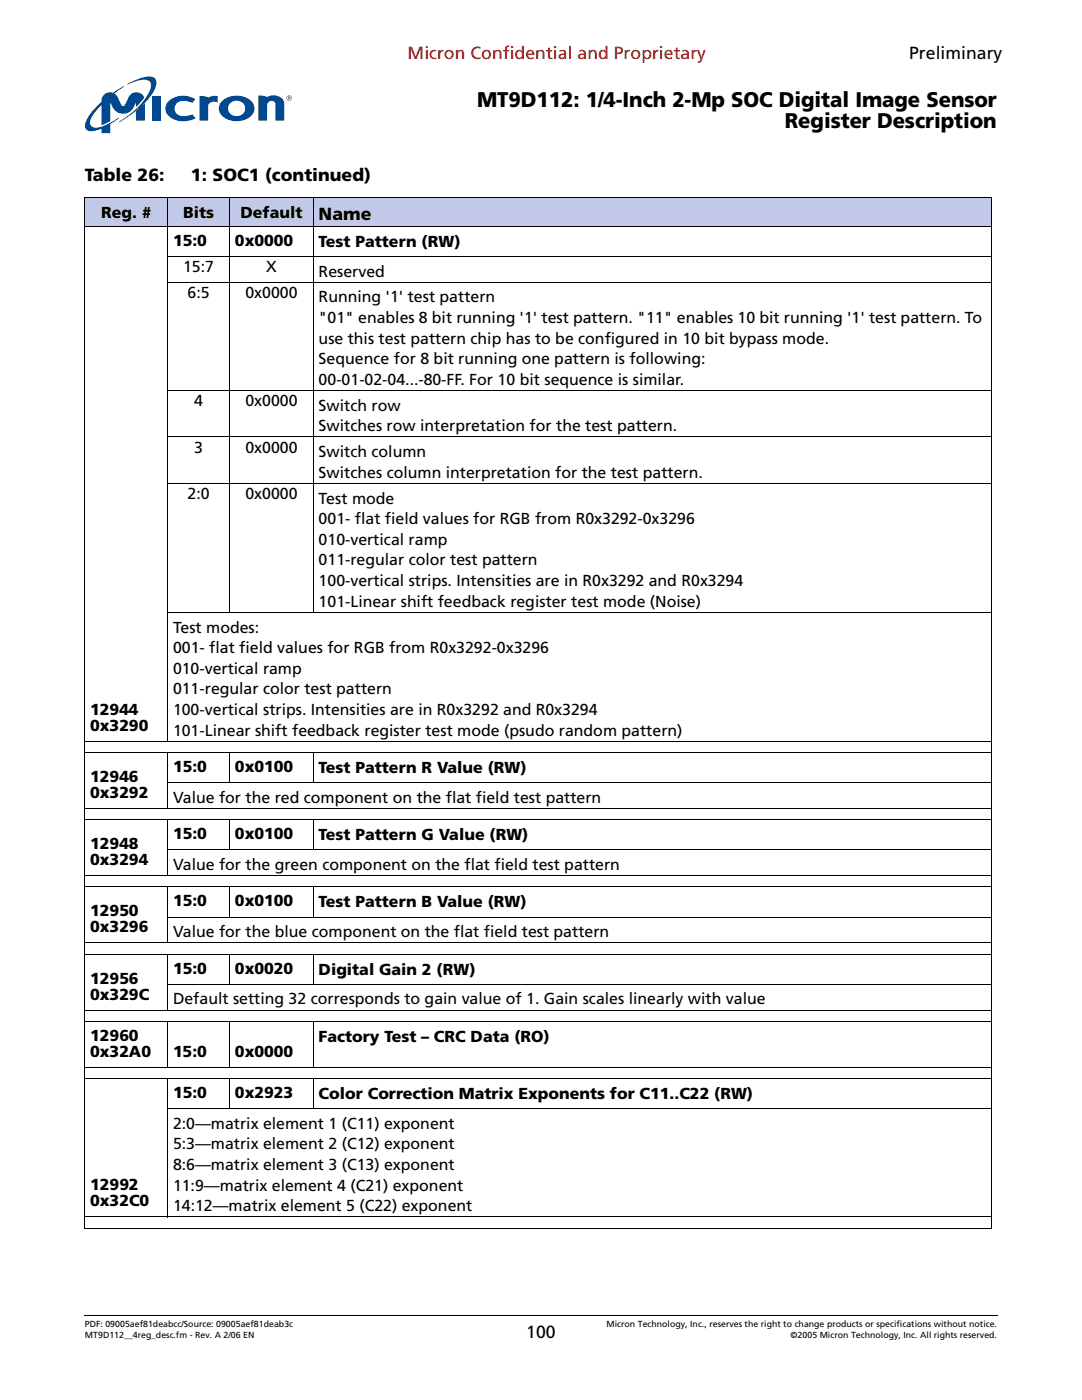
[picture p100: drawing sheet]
<svg xmlns="http://www.w3.org/2000/svg" width="216mm" height="279mm" viewBox="0 0 216 279" stroke-linecap="round" stroke-linejoin="round" font-family="sans-serif">
<defs><g id="words">
<g font-size="4.2">
<text x="95.2" y="21.3">MT9D112: 1/4-Inch 2-Mp SOC Digital Image Sensor</text>
<text x="156.6" y="25.5">Register Description</text>
</g>
<text font-size="3.5" fill="#f00" x="81.3" y="11.7">Micron Confidential and Proprietary</text>
<g font-size="3.5">
<text x="181.4" y="11.7">Preliminary</text>
<text x="16.9" y="36.2">Table 26:</text>
<text x="38.1" y="36.2">1: SOC1 (continued)</text>
<text x="63.6" y="43.9">Name</text>
<text x="105" y="267">100</text>
</g>
<g font-size="3.2">
<text x="20.2" y="43.6">Reg. #</text>
<text x="36.6" y="43.6">Bits</text>
<text x="48" y="43.6">Default</text>
<text x="34.5" y="49">15:0</text>
<text x="46.9" y="49">0x0000</text>
<text x="63.6" y="49.3">Test Pattern (RW)</text>
<text x="36.6" y="54.3">15:7</text>
<text x="37.4" y="59.5">6:5</text>
<text x="49" y="59.5">0x0000</text>
<text x="53.1" y="54.3">X</text>
<text x="63.6" y="55.2">Reserved</text>
<text x="63.6" y="60.3">Running '1' test pattern</text>
<text x="63.6" y="64.5">&quot;01&quot; enables 8 bit running '1' test pattern. &quot;11&quot; enables 10 bit running '1' test pattern. To</text>
<text x="63.6" y="68.6">use this test pattern chip has to be configured in 10 bit bypass mode.</text>
<text x="63.6" y="72.7">Sequence for 8 bit running one pattern is following:</text>
<text x="63.6" y="76.8">00-01-02-04...-80-FF. For 10 bit sequence is similar.</text>
<text x="38.8" y="81.1">4</text>
<text x="49" y="81.1">0x0000</text>
<text x="63.6" y="82">Switch row</text>
<text x="63.6" y="86.1">Switches row interpretation for the test pattern.</text>
<text x="38.8" y="90.4">3</text>
<text x="49" y="90.4">0x0000</text>
<text x="63.6" y="91.2">Switch column</text>
<text x="63.6" y="95.4">Switches column interpretation for the test pattern.</text>
<text x="37.4" y="99.7">2:0</text>
<text x="49" y="99.7">0x0000</text>
<text x="63.6" y="100.5">Test mode</text>
<text x="63.6" y="104.6">001- flat field values for RGB from R0x3292-0x3296</text>
<text x="63.6" y="108.7">010-vertical ramp</text>
<text x="63.6" y="112.8">011-regular color test pattern</text>
<text x="63.6" y="117">100-vertical strips. Intensities are in R0x3292 and R0x3294</text>
<text x="63.6" y="121.1">101-Linear shift feedback register test mode (Noise)</text>
<text x="34.5" y="126.2">Test modes:</text>
<text x="34.5" y="130.3">001- flat field values for RGB from R0x3292-0x3296</text>
<text x="34.5" y="134.5">010-vertical ramp</text>
<text x="18" y="142.6">12944</text>
<text x="34.5" y="138.6">011-regular color test pattern</text>
<text x="34.5" y="142.7">100-vertical strips. Intensities are in R0x3292 and R0x3294</text>
<text x="18" y="145.8">0x3290</text>
<text x="34.5" y="146.8">101-Linear shift feedback register test mode (psudo random pattern)</text>
<text x="34.5" y="154.1">15:0</text>
<text x="46.9" y="154.1">0x0100</text>
<text x="63.6" y="154.3">Test Pattern R Value (RW)</text>
<text x="18" y="156.1">12946</text>
<text x="18" y="159.2">0x3292</text>
<text x="34.5" y="160.2">Value for the red component on the flat field test pattern</text>
<text x="34.5" y="167.5">15:0</text>
<text x="46.9" y="167.5">0x0100</text>
<text x="63.6" y="167.7">Test Pattern G Value (RW)</text>
<text x="18" y="169.5">12948</text>
<text x="18" y="172.6">0x3294</text>
<text x="34.5" y="173.6">Value for the green component on the flat field test pattern</text>
<text x="18" y="182.9">12950</text>
<text x="34.5" y="180.9">15:0</text>
<text x="46.9" y="180.9">0x0100</text>
<text x="63.6" y="181.1">Test Pattern B Value (RW)</text>
<text x="18" y="186.1">0x3296</text>
<text x="34.5" y="187">Value for the blue component on the flat field test pattern</text>
<text x="18" y="196.3">12956</text>
<text x="34.5" y="194.3">15:0</text>
<text x="46.9" y="194.3">0x0020</text>
<text x="63.6" y="194.5">Digital Gain 2 (RW)</text>
<text x="18" y="199.5">0x329C</text>
<text x="34.5" y="200.4">Default setting 32 corresponds to gain value of 1. Gain scales linearly with value</text>
<text x="18" y="207.7">12960</text>
<text x="63.6" y="207.9">Factory Test – CRC Data (RO)</text>
<text x="18" y="210.9">0x32A0</text>
<text x="34.5" y="210.9">15:0</text>
<text x="46.9" y="210.9">0x0000</text>
<text x="34.5" y="219.1">15:0</text>
<text x="46.9" y="219.1">0x2923</text>
<text x="63.6" y="219.3">Color Correction Matrix Exponents for C11..C22 (RW)</text>
<text x="34.5" y="225.3">2:0—matrix element 1 (C11) exponent</text>
<text x="34.5" y="229.4">5:3—matrix element 2 (C12) exponent</text>
<text x="34.5" y="233.5">8:6—matrix element 3 (C13) exponent</text>
<text x="18" y="237.6">12992</text>
<text x="34.5" y="237.6">11:9—matrix element 4 (C21) exponent</text>
<text x="18" y="240.7">0x32C0</text>
<text x="34.5" y="241.7">14:12—matrix element 5 (C22) exponent</text>
</g>
<g font-size="1.8">
<text x="16.9" y="264.9">PDF: 09005aef81deabcc/Source: 09005aef81deab3c</text>
<text x="16.9" y="267">MT9D112__4reg_desc.fm - Rev. A 2/06 EN</text>
<text x="121" y="264.9">Micron Technology, Inc., reserves the right to change products or specifications without notice.</text>
<text x="157.8" y="267">©2005 Micron Technology, Inc. All rights reserved.</text>
</g>
</g></defs>
<path d="M16.8 262.4l.1 .2z" fill="#000"/>
<path d="M16.9 262.5h182.2" fill="none" stroke="#000" stroke-width=".2"/>
<g fill="#fff">
<path d="M16.9 28h182.1v1.7h-182.1z"/>
<path d="M16.9 15.3h41.5v11.3h-41.5z"/>
</g>
<g fill="#004990">
<path d="M33.8 20a4.6 4.6 0 0 1 5.2-.2l-.6 .7a2.9 2.9 0 0 0-3.3 .3 1.6 1.6 0 0 0 .1 1.8 1.6 1.6 0 0 0 1.8 .6l1.4-.4 .6 .8a4.7 4.7 0 0 1-5.6-.8 2.01 2.01 0 0 1 .4-2.8z"/>
<path d="M51.5 19.1a2.24 2.24 0 0 1 1.8 .3l.6-.3a2.42 2.42 0 0 1 2.7 1.1l.1 3.9h-1.7v-3.3a.85 .85 0 0 0-1-.7 .85 .85 0 0 0-.7 .9v3.1h-1.8z"/>
<path d="M30.4 19.2h1.7v4.9h-1.7z"/>
<path d="M39.8 19.2l1.3 .1 .4 .2 1-.4 1 .1v1.2l-.5-.1a1.18 1.18 0 0 0-1.5 .8v3h-1.7z"/>
<path d="M27.1 22.1l1.8-1.6v3.6h-1.8z"/>
<path d="M46.1 20.5a1.68 1.68 0 0 1 2.1-.1 1.68 1.68 0 0 1 .5 2.1 1.69 1.69 0 0 1-2.3 .5 1.69 1.69 0 0 1-.6-2.2zM44.5 20a2.11 2.11 0 0 0 .5 3.7 4.4 4.4 0 0 0 5.4-.9 2.13 2.13 0 0 0-1-3.2 4.6 4.6 0 0 0-4.9 .4z"/>
</g>
<path d="M25.4 16.8a9.2 9.2 0 0 1 4.9-1.5 1.26 1.26 0 0 1 .8 1.8 14 14 0 0 1-4.9 5.7l-2.5 1.6 .4-.4a14.8 14.8 0 0 0 5.9-6.3 1.22 1.22 0 0 0-.1-1.3 1.22 1.22 0 0 0-1.3-.5l-1.2 .2-2 .8z" fill="#00817a"/>
<g fill="#004990">
<path d="M20.7 18.9a2.18 2.18 0 0 1 1.9-.4l2.1-1.3-1.9 1.5 .7 .7 .8 1.6 .4 .1 .3-.2a3.3 3.3 0 0 1 1.5-2.3 1.55 1.55 0 0 1 2.2 1l-1.6 1.8v-1a2.8 2.8 0 0 1-2.5 2.3 2.35 2.35 0 0 1-2.2-1.5l-.4-.8v3.8l-1.8 .8v-4.1l-.7 .8a5 5 0 0 0-1.5 3 1.14 1.14 0 0 0 1.4 .8 18 18 0 0 0 4.4-2l-1.8 1.3v1.8h-1.8v-.9a3.7 3.7 0 0 1-2.8 .3 1.36 1.36 0 0 1-.2-1.8 11.1 11.1 0 0 1 3-3.9 1.78 1.78 0 0 1 .5-1.4z"/>
<path d="M57.1 19.6a.55 .55 0 0 1 1.1 0 .55 .55 0 0 1-1.1 0zM57.2 19.6a.45 .45 0 0 0 .9 0 .45 .45 0 0 0-.9 0zM57.5 19.2l.4 .1-.1 .3 .2 .3-.3-.3-.2 .3zM57.6 19.3v.2h.2v-.2z"/>
</g>
<g fill="#c2c8e8">
<path d="M16.9 39.5h16.6v5.7h-16.6z"/>
<path d="M33.5 39.5h12.3v5.7h-12.3z"/>
<path d="M45.8 39.5h16.7v5.7h-16.7z"/>
<path d="M62.5 39.5h135.4v5.7h-135.4z"/>
</g>
<g fill="none" stroke="#000" stroke-width=".2">
<path d="M16.8 39.5h181.2M16.9 39.6v205.4M33.5 39.4v108.6M45.8 39.4v82.9M62.5 39.4v82.9M197.9 39.6v205.4M16.8 45.2h181.2M33.4 51.2h164.6M33.4 56.3h164.6M33.4 77.9h164.6M33.4 87.2h164.6M33.4 96.5h164.6"/>
<path d="M33.4 122.2h164.6M16.8 147.9h181.2M16.8 150.2h181.2M33.4 156.2h164.6M33.5 150.1v11.3M45.8 150.1v6.2M62.5 150.1v6.2M16.8 161.4h181.2M16.8 163.6h181.2M16.8 174.8h181.2M16.8 177h181.2M33.4 169.6h164.6"/>
<path d="M33.5 163.5v11.3M33.5 176.9v11.4M45.8 163.5v6.2M45.8 176.9v6.2M62.5 163.5v6.2M62.5 176.9v6.2M16.8 188.2h181.2M16.8 190.4h181.2M33.4 183h164.6M33.4 196.4h164.6M33.5 190.3v11.4M45.8 190.3v6.2"/>
<path d="M62.5 190.3v6.2M16.8 201.6h181.2M16.8 203.8h181.2M16.8 213h181.2M16.8 215.2h181.2M33.5 203.8v9.3M33.5 215.2v27.8M45.8 203.8v9.3M45.8 215.2v6.1M62.5 203.8v9.3M62.5 215.2v6.1M33.4 221.3h164.6"/>
<path d="M16.8 242.9h181.2M16.8 245.1h181.2"/>
</g>
<use href="#words"/>
</svg>
